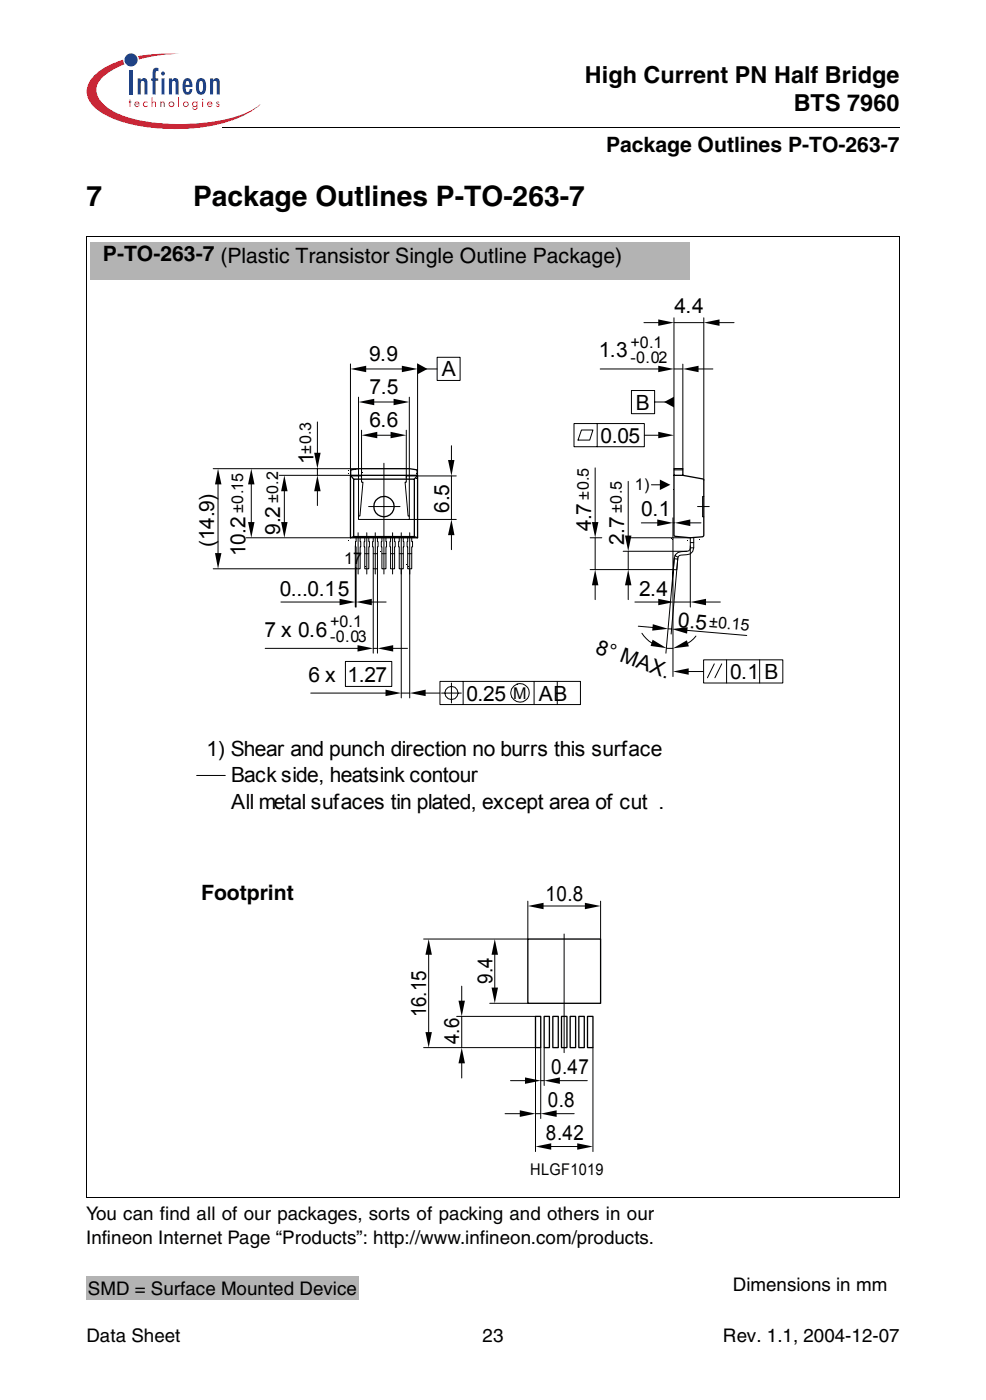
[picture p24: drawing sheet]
<svg xmlns="http://www.w3.org/2000/svg" width="207mm" height="294mm" viewBox="0 0 207 294" stroke-linecap="round" stroke-linejoin="round" font-family="sans-serif">
<defs><g id="words">
<g font-size="5.9">
<text x="18.1" y="43.3">7</text>
<text x="40.5" y="43.3">Package Outlines P-TO-263-7</text>
</g>
<g font-size="4.9">
<text x="122.8" y="17.4">High Current PN Half Bridge</text>
<text x="166.7" y="23.3">BTS 7960</text>
</g>
<g font-size="4.4">
<text x="127.3" y="31.9">Package Outlines P-TO-263-7</text>
<text x="21.6" y="54.8">P-TO-263-7 (Plastic Transistor Single Outline Package)</text>
<text x="141.7" y="65.8">4.4</text>
<text x="77.5" y="75.8">9.9</text>
<text x="125.8" y="75.1">1.3</text>
<text x="77.6" y="82.8">7.5</text>
<text x="92.8" y="79.1">A</text>
<text x="77.6" y="89.7">6.6</text>
<text x="133.5" y="86.1">B</text>
<text x="126.1" y="93">0.05</text>
<text x="65.8" y="97.6" transform="rotate(-90 65.8 97.6)">1</text>
<text x="94.3" y="107.7" transform="rotate(-90 94.3 107.7)">6.5</text>
<text x="58.9" y="112.3" transform="rotate(-90 58.9 112.3)">9.2</text>
<text x="124.1" y="111.7" transform="rotate(-90 124.1 111.7)">4.7</text>
<text x="134.7" y="108.5">0.1</text>
<text x="45" y="115" transform="rotate(-90 45 115)">(14.9)</text>
<text x="51.6" y="116.9" transform="rotate(-90 51.6 116.9)">10.2</text>
<text x="131.1" y="114.5" transform="rotate(-90 131.1 114.5)">2.7</text>
<text x="58.7" y="125.2">0...0.15</text>
<text x="134.2" y="125.2">2.4</text>
<text x="142.3" y="131.8" transform="rotate(5 142.3 131.8)">0.5</text>
<text x="55.6" y="133.8">7 x 0.6</text>
<text x="124.8" y="137.1" transform="rotate(20 124.8 137.1)">8° MAX.</text>
<text x="64.8" y="143.2">6 x 1.27</text>
<text x="153.3" y="142.6">0.1</text>
<text x="160.6" y="142.7">B</text>
<text x="98" y="147.2">0.25</text>
<text x="113.1" y="147.2">AB</text>
<text x="43.4" y="158.9">1) Shear and punch direction no burrs this surface</text>
<text x="48.5" y="164.4">Back side, heatsink contour</text>
<text x="48.5" y="170">All metal sufaces tin plated, except area of cut .</text>
<text x="42.2" y="189.2">Footprint</text>
<text x="114.5" y="189.4">10.8</text>
<text x="103.4" y="206.7" transform="rotate(-90 103.4 206.7)">9.4</text>
<text x="89.5" y="213.8" transform="rotate(-90 89.5 213.8)">16.15</text>
<text x="96.5" y="219.4" transform="rotate(-90 96.5 219.4)">4.6</text>
<text x="115.7" y="225.7">0.47</text>
<text x="115" y="232.6">0.8</text>
<text x="114.7" y="239.6">8.42</text>
</g>
<g font-size="3.9">
<text x="18.1" y="256.5">You can find all of our packages, sorts of packing and others in our</text>
<text x="18.1" y="261.4">Infineon Internet Page “Products”: http://www.infineon.com/products.</text>
<text x="18.4" y="272.1">SMD = Surface Mounted Device</text>
<text x="153.9" y="271.2">Dimensions in mm</text>
<text x="18.1" y="282.1">Data Sheet</text>
<text x="101.3" y="282.1">23</text>
<text x="151.8" y="282.1">Rev. 1.1, 2004-12-07</text>
</g>
<g font-size="3.4">
<text x="132.4" y="73.1">+0.1</text>
<text x="132.4" y="76.2">-0.02</text>
<text x="65.3" y="95.3" transform="rotate(-90 65.3 95.3)">±0.3</text>
<text x="51.1" y="107.8" transform="rotate(-90 51.1 107.8)">±0.15</text>
<text x="58.4" y="105.7" transform="rotate(-90 58.4 105.7)">±0.2</text>
<text x="123.7" y="105" transform="rotate(-90 123.7 105)">±0.5</text>
<text x="130.6" y="107.9" transform="rotate(-90 130.6 107.9)">±0.5</text>
<text x="133.3" y="102.9">1)</text>
<text x="72.2" y="118.6">17</text>
<text x="69.3" y="131.8">+0.1</text>
<text x="148.9" y="131.8" transform="rotate(5 148.9 131.8)">±0.15</text>
<text x="69.3" y="134.9">-0.03</text>
<text x="107.8" y="146.8">M</text>
<text x="111.3" y="246.9">HLGF1019</text>
</g>
</g></defs>
<g fill="#c82434">
<path d="M27.2 20.9h.2v.4h.2v.2h-.2v1h-.2v-1h-.1z"/>
<path d="M30.2 21.5l.6-.2 .2 .1v.3a.42 .42 0 0 0-.6-.1 .42 .42 0 0 0 0 .6 .42 .42 0 0 0 .6-.1v.3a.6 .6 0 0 1-.8-.1 .6 .6 0 0 1 0-.8z"/>
<path d="M31.8 20.5h.2v1l.4-.2 .3 .3 .1 .9h-.2l-.1-.8-.2-.2-.3 .2v.8h-.2z"/>
<path d="M33.7 21.3h.2v.2l.3-.2 .2 .1 .2 1.1h-.2v-.8l-.2-.2-.3 .2v.8h-.2z"/>
<path d="M37.4 20.5h.2v2h-.2z"/>
<path d="M45.5 21.5a.34 .34 0 0 1 .6 0h-.5l.1 .2a.4 .4 0 0 1 .4 .4 .4 .4 0 0 1-.3 .4 .4 .4 0 0 1-.5-.3l.6 .1-.1-.3a.4 .4 0 0 1-.3-.5z"/>
<path d="M29 11.8a36.8 36.8 0 0 1 8.7-.5 31.9 31.9 0 0 0-8.5 1.2z"/>
<path d="M19.9 15.8a14.7 14.7 0 0 1 6-3.3l.2 1a9.9 9.9 0 0 0-5.7 4.4 4 4 0 0 0 1.7 4.3 20.8 20.8 0 0 0 11.3 3.7 40 40 0 0 0 18.7-2.3l2.5-1.7a19.5 19.5 0 0 1-10.2 4.6 41.7 41.7 0 0 1-20.1-1.4 10 10 0 0 1-5.7-4.2 4.3 4.3 0 0 1 1.3-5.1z"/>
<path d="M28.5 21.6l.3-.1 .3 .3h-.7zM28.4 21.5a.59 .59 0 0 0 0 .9 .59 .59 0 0 0 .9-.2l-.2-.1-.2 .2a.37 .37 0 0 1-.5-.4h.9a.55 .55 0 0 0-.3-.5 .55 .55 0 0 0-.6 .1z"/>
<path d="M35.6 21.9a.41 .41 0 0 1 .8 0 .41 .41 0 0 1-.8 0zM35.4 21.9a.6 .6 0 0 0 1.2 0 .6 .6 0 0 0-1.2 0z"/>
<path d="M38.6 21.9a.45 .45 0 0 1 .9 0 .45 .45 0 0 1-.9 0zM38.4 21.9a.6 .6 0 0 0 1.2 0 .6 .6 0 0 0-1.2 0z"/>
<path d="M40.5 21.9a.4 .4 0 0 1 .8 0 .4 .4 0 0 1-.8 0zM40.5 21.5a.57 .57 0 0 0 0 .8 .57 .57 0 0 0 .8 0 .44 .44 0 0 1-.1 .5 .44 .44 0 0 1-.5 .1l-.1-.3h-.2a.57 .57 0 0 0 .6 .5 .57 .57 0 0 0 .5-.7v-1.1h-.2v.2l-.4-.2z"/>
<path d="M42.5 21.3h.2v1.2h-.2zM42.4 20.9a.15 .15 0 0 1 .3 0 .15 .15 0 0 1-.3 0z"/>
<path d="M43.8 21.6l.3-.1 .3 .3h-.7zM43.7 21.5a.59 .59 0 0 0 0 .9 .59 .59 0 0 0 .9-.2l-.2-.1-.2 .2a.37 .37 0 0 1-.5-.4h.9a.55 .55 0 0 0-.3-.5 .55 .55 0 0 0-.6 .1z"/>
</g>
<g fill="#18469d">
<path d="M27.2 14.8h.7v5.1h-.7z"/>
<path d="M28.9 16.5h.7v.4a.78 .78 0 0 1 1-.4 .78 .78 0 0 1 .4 1v2.4h-.7v-2.6l-.4-.3a.58 .58 0 0 0-.3 .7v2.2h-.7z"/>
<path d="M32.2 14.5a.91 .91 0 0 1 1.1-.2v.7l-.3-.1-.3 .3v1.3h.5v.5h-.5v2.9h-.6v-2.9h-.4v-.5h.4v-1.5z"/>
<path d="M35.5 16.5h.6v.4a.78 .78 0 0 1 1.1-.4 .78 .78 0 0 1 .3 1v2.4h-.6v-2.6l-.4-.3a.58 .58 0 0 0-.4 .7v2.2h-.6z"/>
<path d="M44.1 16.5h.7v.4a.78 .78 0 0 1 1-.4 .78 .78 0 0 1 .4 1v2.4h-.7v-2.6l-.4-.3a.58 .58 0 0 0-.3 .7v2.2h-.7z"/>
<path d="M33.9 16.5h.7v3.4h-.7zM33.8 15.5a.45 .45 0 0 1 .9 0 .45 .45 0 0 1-.9 0z"/>
<path d="M39.1 17.1l.3-.1a.73 .73 0 0 1 .4 .8h-.8zM38.9 16.5a2.66 2.66 0 0 0 0 3.3 1.02 1.02 0 0 0 1.1-.1 1.02 1.02 0 0 0 .4-1h-.6l-.1 .6-.3 .1a.97 .97 0 0 1-.4-1.1l1.4-.1a1.54 1.54 0 0 0-1-1.8z"/>
<path d="M41.9 17.1l.3-.1a1.27 1.27 0 0 1 .4 1.5l-.1 .7-.3 .1a1.26 1.26 0 0 1-.4-1.4zM41.4 16.8l-.3 1.4a1.24 1.24 0 0 0 .3 1.3 1.24 1.24 0 0 0 1.3 .3 2.57 2.57 0 0 0 0-3.3l-.5-.1-.5 .1z"/>
<circle cx="27.5" cy="12.6" r="1.38"/>
</g>
<path d="M46.6 26.6l.1 .2z" fill="#000"/>
<path d="M46.7 26.7h142.3" fill="none" stroke="#000" stroke-width=".21"/>
<g fill="#fff">
<path d="M18.1 28.8h45.9v4.8h-45.9z"/>
<path d="M85.6 186h41v61.4h-41z"/>
</g>
<path d="M85.6 186h41v61.4h-41z" fill="none" stroke="#fff" stroke-width=".21"/>
<path d="M110.9 197.3h15.2v13.5h-15.2zM112.5 213.6h1.1v6.6h-1.1zM114.3 213.6h1.1v6.6h-1.1zM116.1 213.6h1.1v6.6h-1.1zM117.9 213.6h1.2v6.6h-1.2zM119.7 213.6h1.2v6.6h-1.2zM121.6 213.6h1.1v6.6h-1.1zM123.4 213.6h1.1v6.6h-1.1z" fill="none" stroke="#000" stroke-width=".28"/>
<g fill="none" stroke="#000" stroke-width=".21">
<path d="M90 199.8v17.5M103.9 199.8v8.1M110.9 189.4v7.9h-21.9M113.8 190.4h9.9M118.5 196.3v24.9M126.1 189.4v7.9M95.9 213.6h16.6M97 207.2v3.5M97 213.6v6.6M102.9 210.8h8M89 220.2h23.5v21.8M97 223.1v3.5"/>
<path d="M106.1 234h3.4M107.2 227.1h3.4M112.5 234h1.1M113.6 220.2v14.9M113.6 227.1h.7M114.3 220.2v7.9M116.5 234h4.1M117.2 227.1h6.1M124.5 220.2v21.8M115.4 240.9h6.2"/>
</g>
<g fill="#000">
<path d="M110.9 190.4l3.3-.7v1.4zM122.8 189.7l3.3 .7-3.3 .7zM89.4 216.9h1.3l-.7 3.3zM90 197.3l.7 3.3h-1.3zM96.3 210.3h1.3l-.6 3.3zM103.2 207.5h1.4l-.7 3.3zM103.9 197.3l.7 3.3h-1.4zM97 220.2l.6 3.3h-1.3zM109.2 233.3l3.3 .7-3.3 .7zM110.3 226.4l3.3 .7-3.3 .7zM113.6 234l3.3-.7v1.4zM114.3 227.1l3.3-.7v1.4z"/>
<path d="M112.5 240.9l3.3-.6v1.3zM121.2 240.3l3.3 .6-3.3 .7z"/>
</g>
<path d="M40.6 62.3h124.1v108.5h-124.1z" fill="#fff"/>
<path d="M40.5 62.3h124.2v108.5h-124.2z" fill="none" stroke="#fff" stroke-width=".21"/>
<g fill="none" stroke="#000" stroke-width=".27">
<path d="M73.6 99.9h14.1v13.1h-14.1zM73.6 99.9l.7 .8M73.6 99.9v-1.2l1.7-.2h10.7l1.6 .2v1.2M87.7 99.9l-.7 .8M141.5 99.9h1.9v-1.4h-1.9v14l.2 .2a14.3 14.3 0 0 0 6 0l.1-.2v-11.7l-4.4-.9M74.3 100.7h12.7v12.1h-12.7zM74.3 112.8l-.7 .2M87 112.8l.7 .2"/>
<circle cx="80.7" cy="106.5" r="2.14"/>
</g>
<g fill="none" stroke="#000" stroke-width=".21">
<path d="M73.6 76.5v23.4h-14.9M76.5 77.5h8.8M87.7 76.5v23.4M89 77.5h2.8M91.8 75.1h4.8v4.9h-4.8zM126.1 77.5h12.5M135.2 67.8h3.4M141.5 77.5h1.9M141.5 66.8v31.7M141.5 67.8h6.3M143.4 76.5v22M146.3 77.5h3.4"/>
<path d="M147.8 66.8v34.2M150.7 67.8h3.5M44.8 98.5h30.5M66.7 88.7v6.9M66.7 98.5v1.4M75.3 83.5v24.9M75.9 90.4v9.7M78.2 84.5h5.4M78.9 91.5h4.1M80.6 97.4v23.2M85.3 90.4v10M86 83.5v24.9"/>
<path d="M94.8 93.7v3.4M120.6 89h14.7v4.9h-14.7zM122.1 90.4h2.4l-.6 2.1h-2.5zM125 98.3v11.8M125.4 89v4.9M132.6 82.1h4.9v4.8h-4.9zM135.3 91.5h3.8M137.5 84.5h2.7M141.5 98.7h1.9M44.8 119.5h30M45.8 100.5v17M51.7 113h21.9"/>
<path d="M52.8 100.8v9.8M59.7 102.2v8.4M66.7 102.8v3.4M73.7 100h2.2v1.3h.3l-.6 7.1h-.3v.8h10.7v-.8h-.3l-.6-7.1h.2v-1.3h10.5M74.6 114.7v12.9M74.8 113v.8h-.1l.1 5.7h.8v-4.6h.2l-.2-1.9M74.8 116.4h.8M74.8 119.3v8.3M75.2 112v8.6M76.6 113v.8h-.1l.1 5.7h.9v-4.6h.1l-.1-1.9M76.6 116.4h.9M77 112v8.6"/>
<path d="M77.4 106.5h6.6M78.4 113v.8h-.1l.1 5.7h.9v-4.6h.1l-.1-1.9M78.4 116.4h.9M78.4 119.5v17.8M78.8 112v8.6M79.3 119.5v17.8M80.2 113v.8h-.1l.1 5.7h.9v-4.6h.1l-.1-1.9M80.2 116.4h.9M82 113v.8h-.1l.1 5.7h.9v-4.6h.1l-.1-1.9M82 116.4h.9M82.5 112v8.6M83.8 113v.8h-.1l.1 5.7h.9v-4.6h.1l-.1-1.9"/>
<path d="M83.8 116.4h.9M84.3 112v34.7M85.6 113v.8h-.1l.1 5.7h.9v-4.6h.1l-.1-1.9M85.6 116.4h.9M86 109.2h9.8M86 112v34.7M94.8 100v9.2M94.8 112.1v3.4M123.9 113h2.5M123.9 119.7h17.4M125 113v6.7M130.9 115.9h13.4"/>
<path d="M131.9 101.2v11.7M131.9 115.9v3.8M134.7 109.9h3.7M136.8 101.9h2.7M141.3 109.9h.4M141.3 108.8v33.4M141.6 117.4l.7 .1M141.6 117.2l-1.7 20.1M141.7 116.8l.7 .3M142.4 117.3l-1.4 16M144.6 109.9h2.6M145 114h.7"/>
<path d="M145 115.1h.7M145 114.7v12.9M145.7 112.9v2.2l-.2 .8-.5 .5-2 .3-.5 .3-.4 2.7h-.7l.2-2.5 .2-.6 .6-.5 2.2-.3 .3-.3 .1-2.5h-13.4M146.5 106.5h2.5M147.8 104.3h-.2v4.3h.2M55.7 136.3h19.8M59 126.5h12.7M72.5 139h9.8v5.3h-9.8zM74.6 126.5h.2M77.7 126.5h3.4M78.4 136.3h.9M82.2 136.3h3.4"/>
<path d="M125 122.6v3.4M131.9 122.6v3.4M133.3 126.5h5.3M134.1 131.6l3.3 .3M134.8 133.1a6.9 6.9 0 0 0 2.8 2.4M140 136.2l1.3 .1M140.3 132.2h.8M141.5 126.5h3.5M144 132.4l12.8 1.1M146.2 133.7a6.6 6.6 0 0 1-2.5 1.9M147.8 138.7h16.6v4.8h-16.6zM147.9 126.5h3.4"/>
<path d="M150 139.5l-1.4 2.9M151.6 139.5l-1.5 2.9M152.6 138.7v4.8M159.5 138.7v4.8M65.3 145.7h16.1M84.3 145.7h1.7M89 145.7h3.4M92.4 143.2h29.5v4.9h-29.5zM92.7 145.7h4.2M94.8 143.5v4.2M97.3 143.2v4.9M112.2 143.2v4.9"/>
<path d="M117 143.2v4.9M143.7 141.1h4.1M41.3 163h6"/>
<circle cx="94.8" cy="145.6" r="1.39"/>
<circle cx="109.2" cy="145.6" r="1.96"/>
</g>
<g fill="#000">
<path d="M73.6 77.5l3.3-.6v1.3zM84.4 76.9l3.3 .6-3.3 .7zM87.7 76.4l2.1 1.1-2.1 1.1zM138.2 76.9l3.3 .6-3.3 .7zM138.2 67.1l3.3 .7-3.3 .7zM143.4 77.5l3.3-.6v1.3zM147.8 67.8l3.3-.7v1.4zM66 95.2h1.3l-.6 3.3zM75.3 84.5l3.3-.7v1.4zM75.9 91.5l3.3-.8v1.4zM82 90.7l3.3 .8-3.3 .6zM82.7 83.8l3.3 .7-3.3 .7z"/>
<path d="M94.1 96.7h1.3l-.6 3.3zM138.2 90.7l3.3 .8-3.3 .6zM139.5 84.5l2-1.1v2.2zM45.8 98.5l.7 3.3h-1.3zM45.2 116.2h1.3l-.7 3.3zM52.1 109.7h1.4l-.7 3.3zM52.8 98.5l.7 3.3h-1.4zM59 109.7h1.4l-.7 3.3zM59.7 99.9l.7 3.3h-1.4zM66.7 99.9l.6 3.3h-1.3zM94.8 109.2l.6 3.3h-1.3zM124.3 109.7h1.4l-.7 3.3z"/>
<path d="M131.3 112.6h1.3l-.7 3.3zM138 109.2l3.3 .7-3.3 .7zM138.6 100.8l2.2 1.1-2.2 1.1zM141.7 109.9l3.3-.7v1.4zM71.3 125.8l3.3 .7-3.3 .7zM75.1 135.6l3.3 .7-3.3 .6zM74.8 126.5l3.3-.7v1.4zM79.3 136.3l3.3-.7v1.3zM125 119.7l.7 3.3h-1.4zM131.9 119.7l.7 3.3h-1.3zM137.1 134.4l2.9 1.8-3.4-.5zM137.1 131.2l3.2 1-3.3 .3z"/>
<path d="M138.2 125.8l3.3 .7-3.3 .7zM141.3 136.3l3-1.7 .4 1.2zM141.1 132.2l3.3-.4-.1 1.4zM145 126.5l3.3-.7v1.4zM81 144.9l3.3 .8-3.3 .6zM86 145.7l3.4-.8v1.4zM141.3 141.1l3.3-.7v1.4z"/>
</g>
<g fill="#b3b3b3">
<path d="M19 50.9h126v8h-126z"/>
<path d="M21.6 51.8h121.1v7.1h-121.1z"/>
</g>
<path d="M18.2 49.7v201.9M18.2 49.8h170.8M188.9 49.8v201.9M18.1 251.6h170.8" fill="none" stroke="#000" stroke-width=".21"/>
<g fill="#fff">
<path d="M18.1 253.9h119.3v14.4h-119.3z"/>
<path d="M152.3 268.6h36.6v4.5h-36.6z"/>
</g>
<path d="M18.1 268.2h57.3v4.9h-57.3z" fill="#b3b3b3"/>
<use href="#words"/>
</svg>
